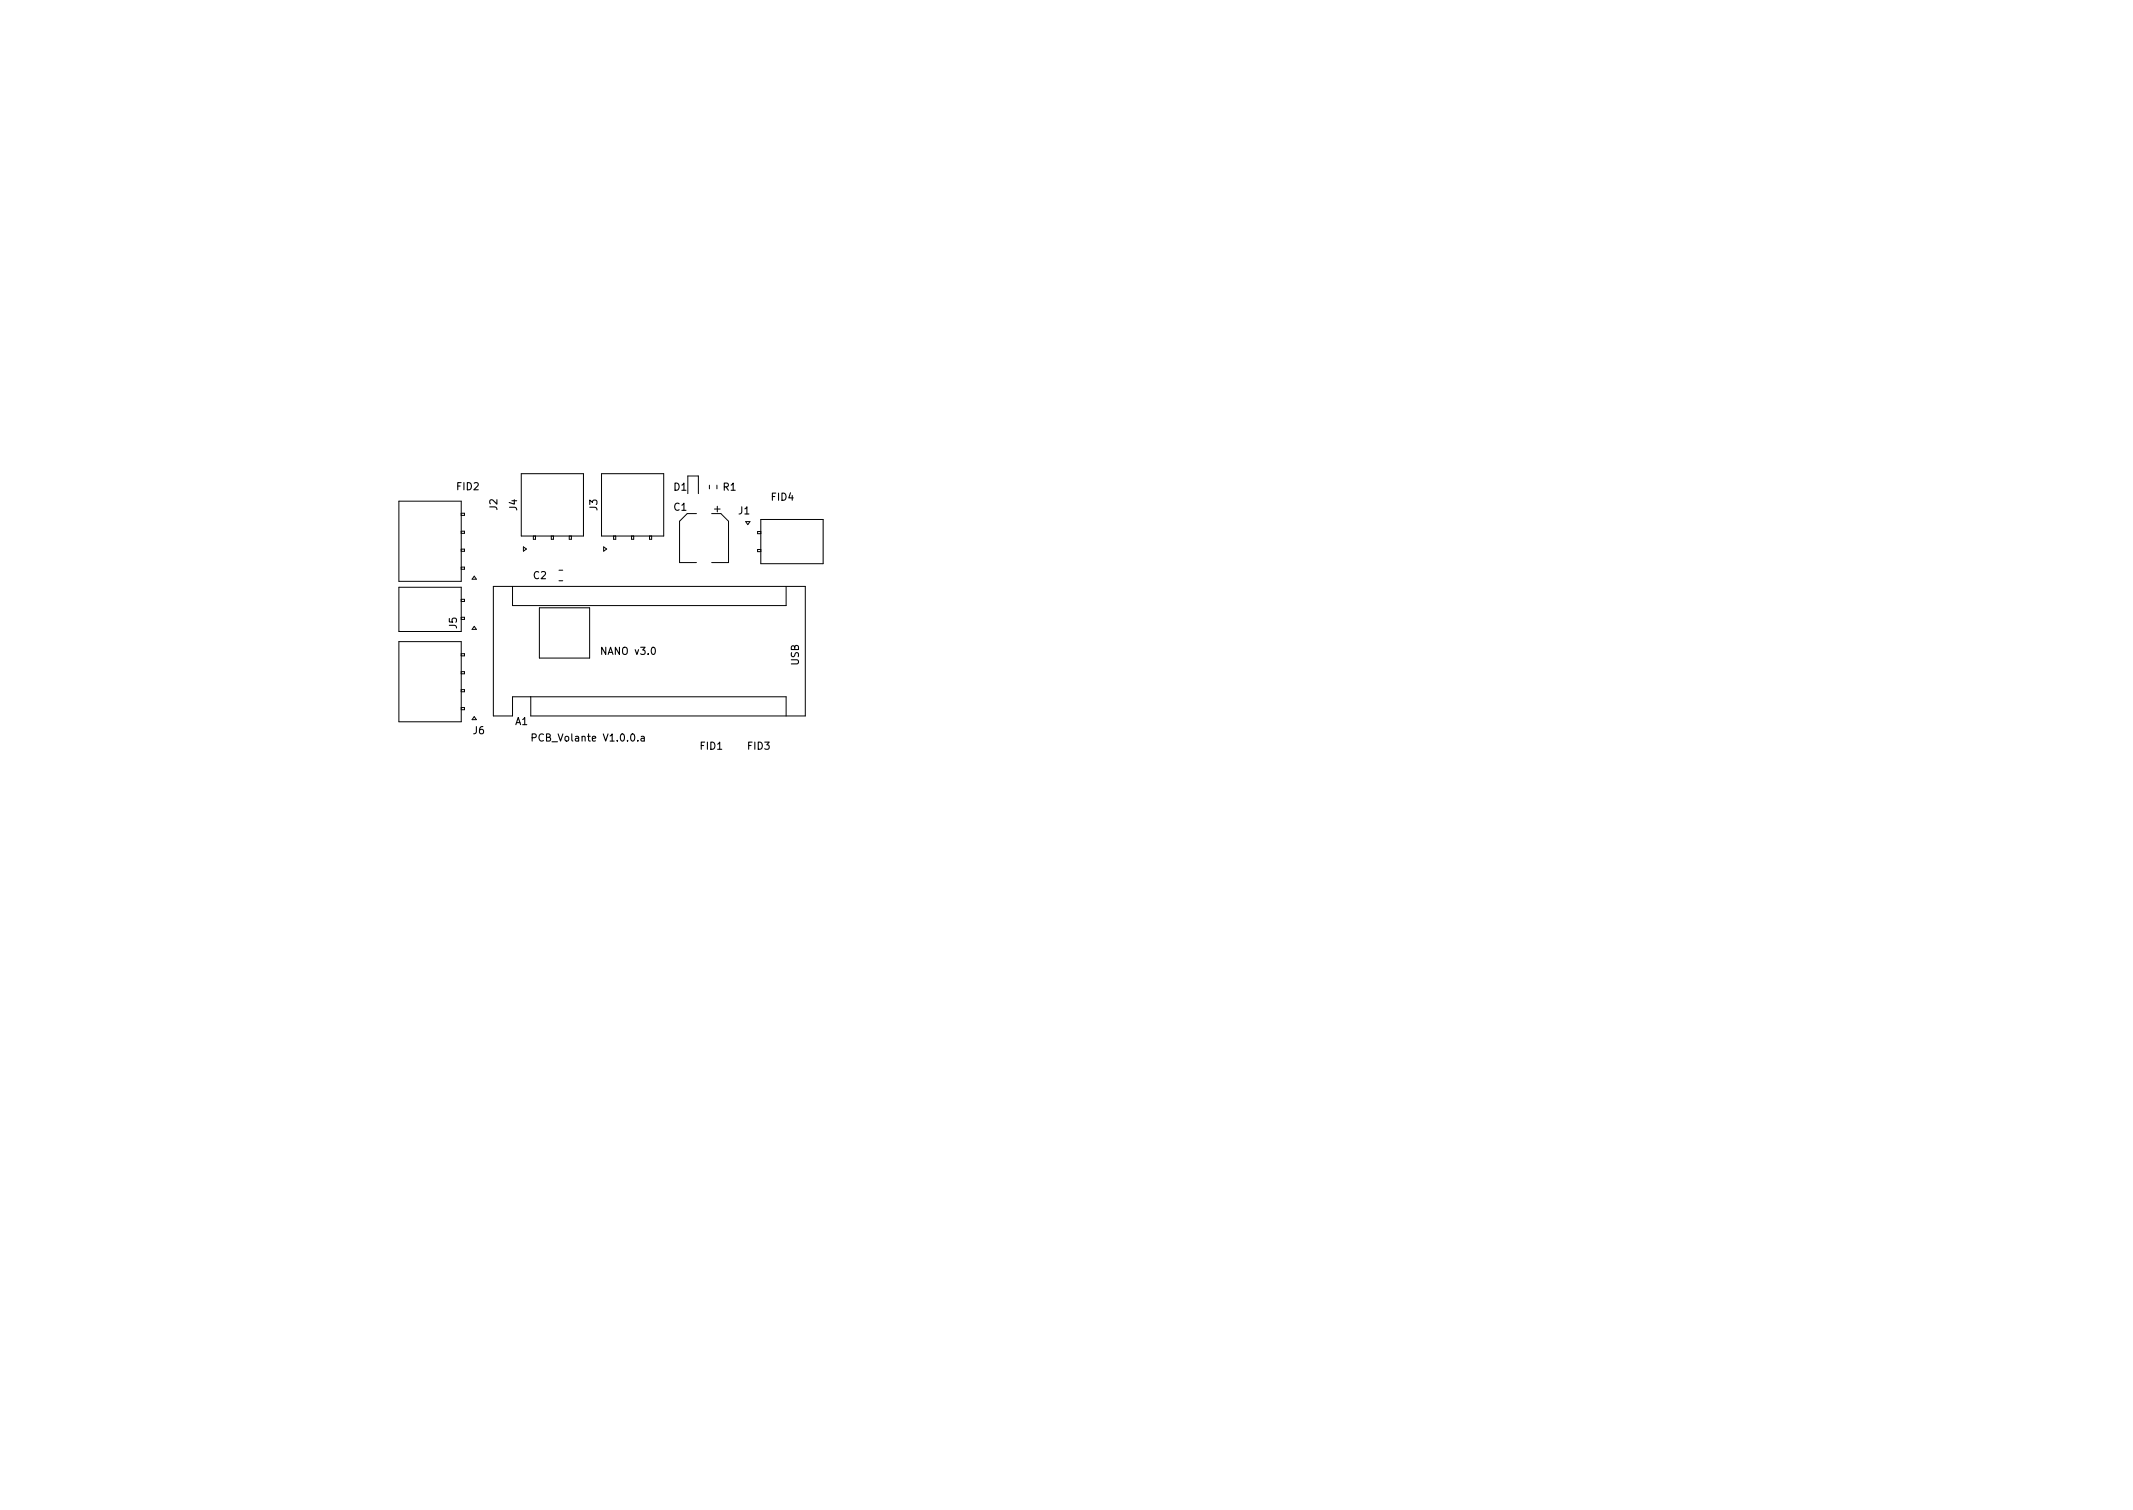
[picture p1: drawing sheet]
<svg xmlns="http://www.w3.org/2000/svg" width="297mm" height="210mm" viewBox="0 0 297 210" stroke-linecap="round" stroke-linejoin="round" font-family="sans-serif">
<defs><g id="words">
<g font-size="1.4">
<text x="63.6" y="68.2">FID2</text>
<text x="69.2" y="71" transform="rotate(-90 69.2 71)">J2</text>
<text x="72" y="71.1" transform="rotate(-90 72 71.1)">J4</text>
<text x="83.2" y="71.1" transform="rotate(-90 83.2 71.1)">J3</text>
<text x="93.9" y="71.1">C1</text>
<text x="93.9" y="68.3">D1</text>
<text x="100.7" y="68.3">R1</text>
<text x="102.9" y="71.6">J1</text>
<text x="107.5" y="69.7">FID4</text>
<text x="74.3" y="80.6">C2</text>
<text x="63.6" y="87.5" transform="rotate(-90 63.6 87.5)">J5</text>
<text x="83.9" y="91.2">NANO v3.0</text>
<text x="111.2" y="92.7" transform="rotate(-90 111.2 92.7)">USB</text>
<text x="71.8" y="101">A1</text>
<text x="65.9" y="102.2">J6</text>
<text x="74.8" y="103.2">PCB_Volante V1.0.0.a</text>
<text x="97.6" y="104.4">FID1</text>
<text x="104.2" y="104.4">FID3</text>
</g>
</g></defs>
<path d="M74.1 102.7h.5l.1-.2-.1-.2-.5-.1v1M89.3 102.6h.4v.6M89.7 102.8h-.3l-.2 .2 .2 .2 .3-.1" fill="none" stroke="#000" stroke-width=".15"/>
<g fill="none" stroke="#000" stroke-width=".14">
<path d="M55.6 69.8h8.6v11.1h-8.6zM64.2 71.5h.5v.3h-.5M64.2 74h.5v.3h-.5M64.2 76.5h.5v.3h-.5M64.2 79h.5v.3h-.5M72.6 66h8.7v8.6h-8.7zM72.9 76.1l.4 .3-.4 .3zM74.3 74.6v.5h.3v-.5M76.8 74.6v.5h.3v-.5M77.8 79.4h.6M79.3 74.6v.5h.3v-.5M83.8 66h8.6v8.6h-8.6z"/>
<path d="M84.1 76.1l.4 .3-.4 .3zM85.4 74.6v.5h.3v-.5M87.9 74.6v.5h.3v-.5M90.4 74.6v.5h.3v-.5M95.8 68.7v-2.4h1.5v2.4M97 71.5h-1.3l-1.1 1.1v5.7h2.4M98.8 67.6v.5M99.1 71.5h1.3l1.1 1.1v5.7h-2.4M99.5 70.9h.8M99.8 67.6v.5M99.9 70.5v.8M103.8 72.6h.6l-.3 .5z"/>
<path d="M106 76.5h-.5v.3h.5M106 74h-.5v.3h.5M106 72.3h8.6v6.2h-8.6zM55.6 81.8h8.6v6.1h-8.6zM55.6 89.3h8.6v11.2h-8.6zM64.2 98.5h.5v.3h-.5M64.2 83.5h.5v.3h-.5M64.2 86h.5v.3h-.5M64.2 91h.5v.3h-.5M64.2 93.5h.5v.3h-.5M64.2 96h.5v.3h-.5M66 99.8l.3 .4h-.6z"/>
<path d="M66 87.2l.3 .4h-.6zM66 80.2l.3 .4h-.6zM71.4 81.7v2.6h38.1v-2.6M73.9 97v2.7h38.2v-18h-43.4v18h2.7v-2.7h38.1v2.7M75.1 84.6h7v7h-7zM77.8 80.9h.6"/>
</g>
<use href="#words"/>
</svg>
